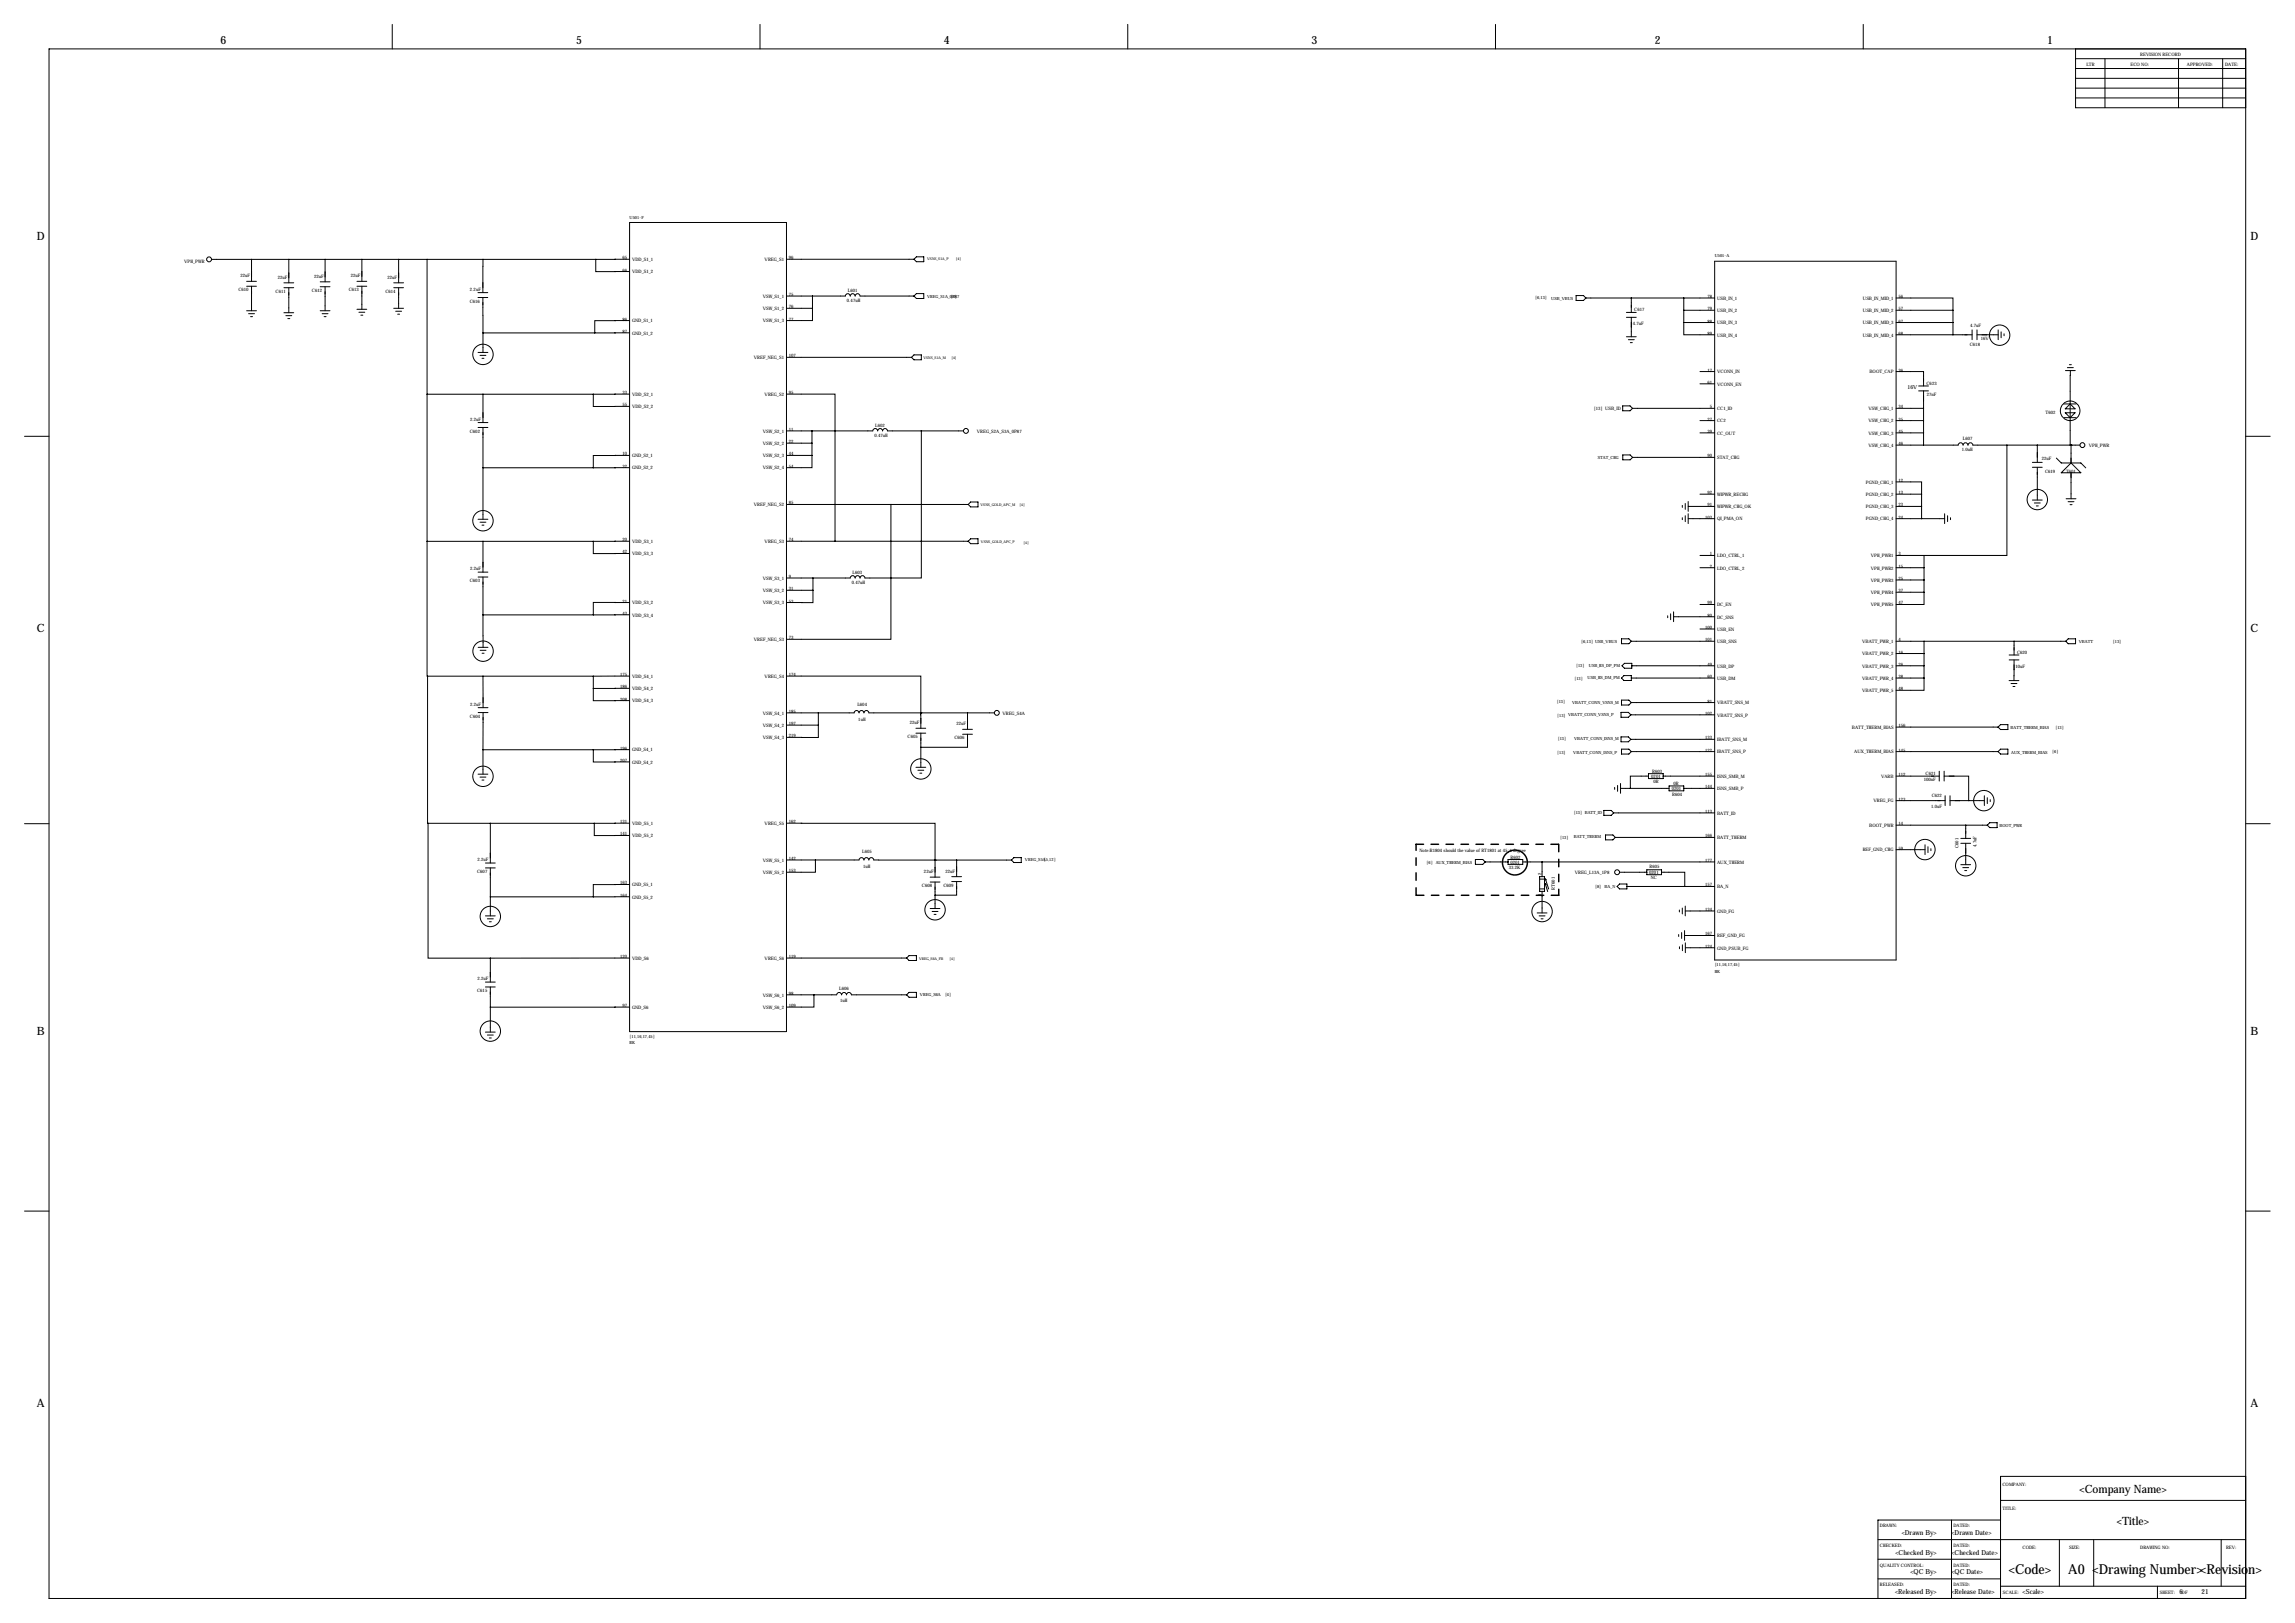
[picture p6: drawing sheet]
<svg xmlns="http://www.w3.org/2000/svg" width="1189mm" height="841mm" viewBox="0 0 1189 841" stroke-linecap="round" stroke-linejoin="round" font-family="sans-serif">
<defs><g id="words">
<g font-size="7.1">
<text x="1041" y="816">&lt;Code&gt;</text>
<text x="1071" y="816">A0 &lt;Drawing Number&gt;&lt;Revision&gt;</text>
</g>
<g font-size="5.9">
<text x="114" y="23">6</text>
<text x="298" y="23">5</text>
<text x="489" y="23">4</text>
<text x="679" y="23">3</text>
<text x="857" y="23">2</text>
<text x="1060" y="23">1</text>
<text x="19" y="124">D</text>
<text x="1166" y="124">D</text>
<text x="19" y="328">C</text>
<text x="1166" y="328">C</text>
<text x="19" y="536">B</text>
<text x="1166" y="536">B</text>
<text x="19" y="729">A</text>
<text x="1166" y="729">A</text>
<text x="1077" y="773">&lt;Company Name&gt;</text>
<text x="1097" y="790">&lt;Title&gt;</text>
</g>
<g font-size="3.6">
<text x="985" y="795">&lt;Drawn By&gt;</text>
<text x="1011" y="795">&lt;Drawn Date&gt;</text>
<text x="982" y="805">&lt;Checked By&gt;</text>
<text x="1011" y="805">&lt;Checked Date&gt;</text>
<text x="990" y="815">&lt;QC By&gt;</text>
<text x="1011" y="815">&lt;QC Date&gt;</text>
<text x="982" y="826">&lt;Released By&gt;</text>
<text x="1011" y="826">&lt;Release Date&gt;</text>
<text x="1048" y="826">&lt;Scale&gt;</text>
<text x="1129" y="826">6</text>
<text x="1140" y="826">21</text>
</g>
<text font-size="2.8" x="988" y="202">16V</text>
<g font-size="2.4">
<text x="1109" y="29">REVISION RECORD</text>
<text x="1081" y="34">LTR</text>
<text x="1104" y="34">ECO NO:</text>
<text x="1133" y="34">APPROVED:</text>
<text x="1153" y="34">DATE:</text>
<text x="95" y="136">VPH_PWR</text>
<text x="322" y="134">65</text>
<text x="327" y="135">VDD_S1_1</text>
<text x="396" y="135">VREG_S1</text>
<text x="409" y="134">96</text>
<text x="125" y="144">22uF</text>
<text x="163" y="144">22uF</text>
<text x="182" y="144">22uF</text>
<text x="322" y="141">66</text>
<text x="327" y="142">VDD_S1_2</text>
<text x="144" y="144">22uF</text>
<text x="201" y="144">22uF</text>
<text x="123" y="151">C610</text>
<text x="143" y="152">C611</text>
<text x="162" y="151">C612</text>
<text x="181" y="151">C613</text>
<text x="200" y="152">C614</text>
<text x="243" y="151">2.2uF</text>
<text x="395" y="154">VSW_S1_1</text>
<text x="409" y="153">75</text>
<text x="439" y="151">L601</text>
<text x="885" y="154">78</text>
<text x="890" y="155">USB_IN_1</text>
<text x="965" y="155">USB_IN_MID_1</text>
<text x="983" y="154">56</text>
<text x="243" y="157">C616</text>
<text x="395" y="161">VSW_S1_2</text>
<text x="409" y="160">76</text>
<text x="439" y="156">0.47uH</text>
<text x="847" y="161">C617</text>
<text x="885" y="161">79</text>
<text x="890" y="162">USB_IN_2</text>
<text x="965" y="162">USB_IN_MID_2</text>
<text x="983" y="161">57</text>
<text x="322" y="166">86</text>
<text x="327" y="167">GND_S1_1</text>
<text x="395" y="167">VSW_S1_3</text>
<text x="409" y="166">77</text>
<text x="885" y="167">88</text>
<text x="890" y="168">USB_IN_3</text>
<text x="965" y="168">USB_IN_MID_3</text>
<text x="983" y="167">67</text>
<text x="322" y="172">87</text>
<text x="327" y="173">GND_S1_2</text>
<text x="846" y="168">4.7uF</text>
<text x="885" y="173">89</text>
<text x="983" y="173">68</text>
<text x="1021" y="170">4.7uF</text>
<text x="890" y="174">USB_IN_4</text>
<text x="965" y="174">USB_IN_MID_4</text>
<text x="1020" y="179">C618</text>
<text x="1026" y="176">16V</text>
<text x="409" y="185">107</text>
<text x="391" y="186">VREF_NEG_S1</text>
<text x="885" y="192">17</text>
<text x="890" y="193">VCONN_IN</text>
<text x="968" y="193">BOOT_CAP</text>
<text x="983" y="192">36</text>
<text x="885" y="199">61</text>
<text x="890" y="200">VCONN_EN</text>
<text x="998" y="199">C623</text>
<text x="322" y="204">33</text>
<text x="327" y="205">VDD_S2_1</text>
<text x="396" y="205">VREG_S2</text>
<text x="409" y="204">95</text>
<text x="998" y="205">27nF</text>
<text x="322" y="210">55</text>
<text x="327" y="211">VDD_S2_2</text>
<text x="826" y="213">[13] USB_ID</text>
<text x="886" y="212">5</text>
<text x="890" y="212">CC1_ID</text>
<text x="968" y="212">VSW_CHG_1</text>
<text x="983" y="212">34</text>
<text x="1060" y="215">T602</text>
<text x="244" y="218">2.2uF</text>
<text x="453" y="221">L602</text>
<text x="885" y="218">27</text>
<text x="890" y="219">CC2</text>
<text x="968" y="219">VSW_CHG_2</text>
<text x="983" y="218">35</text>
<text x="243" y="224">C602</text>
<text x="395" y="224">VSW_S2_1</text>
<text x="409" y="223">11</text>
<text x="453" y="226">0.47uH</text>
<text x="506" y="224">VREG_S2A_S3A_0P87</text>
<text x="885" y="224">39</text>
<text x="890" y="225">CC_OUT</text>
<text x="968" y="225">VSW_CHG_3</text>
<text x="983" y="224">45</text>
<text x="395" y="230">VSW_S2_2</text>
<text x="409" y="230">22</text>
<text x="968" y="231">VSW_CHG_4</text>
<text x="983" y="231">46</text>
<text x="1016" y="234">1.0uH</text>
<text x="1017" y="228">L607</text>
<text x="1082" y="232">VPH_PWR</text>
<text x="322" y="236">10</text>
<text x="327" y="237">GND_S2_1</text>
<text x="395" y="237">VSW_S2_3</text>
<text x="409" y="236">44</text>
<text x="885" y="237">90</text>
<text x="890" y="238">STAT_CHG</text>
<text x="1058" y="238">22uF</text>
<text x="322" y="242">32</text>
<text x="327" y="243">GND_S2_2</text>
<text x="395" y="243">VSW_S2_4</text>
<text x="409" y="242">54</text>
<text x="1059" y="245">C619</text>
<text x="1070" y="245">T601</text>
<text x="967" y="251">PGND_CHG_1</text>
<text x="983" y="250">12</text>
<text x="885" y="256">92</text>
<text x="890" y="257">WIPWR_RECHG</text>
<text x="967" y="257">PGND_CHG_2</text>
<text x="983" y="256">13</text>
<text x="391" y="262">VREF_NEG_S2</text>
<text x="409" y="261">85</text>
<text x="885" y="262">91</text>
<text x="890" y="263">WIPWR_CHG_OK</text>
<text x="967" y="263">PGND_CHG_3</text>
<text x="983" y="262">23</text>
<text x="883" y="269">103</text>
<text x="890" y="270">QI_PMA_ON</text>
<text x="967" y="270">PGND_CHG_4</text>
<text x="983" y="269">24</text>
<text x="322" y="280">20</text>
<text x="327" y="281">VDD_S3_1</text>
<text x="396" y="281">VREG_S3</text>
<text x="409" y="280">74</text>
<text x="322" y="287">42</text>
<text x="327" y="288">VDD_S3_3</text>
<text x="886" y="288">1</text>
<text x="983" y="288">3</text>
<text x="890" y="289">LDO_CTRL_1</text>
<text x="969" y="289">VPH_PWR1</text>
<text x="244" y="295">2.2uF</text>
<text x="409" y="299">9</text>
<text x="442" y="297">L603</text>
<text x="886" y="294">2</text>
<text x="890" y="295">LDO_CTRL_2</text>
<text x="969" y="295">VPH_PWR2</text>
<text x="983" y="294">15</text>
<text x="243" y="302">C603</text>
<text x="395" y="300">VSW_S3_1</text>
<text x="409" y="306">31</text>
<text x="441" y="303">0.47uH</text>
<text x="969" y="301">VPH_PWR3</text>
<text x="983" y="300">25</text>
<text x="395" y="307">VSW_S3_2</text>
<text x="969" y="308">VPH_PWR4</text>
<text x="983" y="307">37</text>
<text x="322" y="312">21</text>
<text x="327" y="313">VDD_S3_2</text>
<text x="395" y="313">VSW_S3_3</text>
<text x="409" y="312">53</text>
<text x="885" y="313">99</text>
<text x="890" y="314">DC_EN</text>
<text x="969" y="314">VPH_PWR5</text>
<text x="983" y="313">47</text>
<text x="322" y="318">43</text>
<text x="327" y="319">VDD_S3_4</text>
<text x="885" y="319">80</text>
<text x="890" y="320">DC_SNS</text>
<text x="883" y="326">100</text>
<text x="890" y="327">USB_EN</text>
<text x="391" y="332">VREF_NEG_S3</text>
<text x="409" y="331">73</text>
<text x="883" y="332">101</text>
<text x="890" y="333">USB_SNS</text>
<text x="965" y="333">VBATT_PWR_1</text>
<text x="983" y="332">4</text>
<text x="965" y="339">VBATT_PWR_2</text>
<text x="983" y="339">16</text>
<text x="1045" y="339">C620</text>
<text x="885" y="345">49</text>
<text x="890" y="346">USB_DP</text>
<text x="965" y="346">VBATT_PWR_3</text>
<text x="983" y="345">26</text>
<text x="1044" y="346">10uF</text>
<text x="321" y="350">175</text>
<text x="327" y="351">VDD_S4_1</text>
<text x="396" y="351">VREG_S4</text>
<text x="409" y="350">174</text>
<text x="885" y="351">60</text>
<text x="890" y="352">USB_DM</text>
<text x="965" y="352">VBATT_PWR_4</text>
<text x="983" y="351">38</text>
<text x="321" y="357">186</text>
<text x="327" y="357">VDD_S4_2</text>
<text x="965" y="358">VBATT_PWR_5</text>
<text x="983" y="358">48</text>
<text x="244" y="366">2.2uF</text>
<text x="321" y="363">208</text>
<text x="327" y="364">VDD_S4_3</text>
<text x="444" y="365">L604</text>
<text x="885" y="364">81</text>
<text x="890" y="365">VBATT_SNS_M</text>
<text x="243" y="372">C604</text>
<text x="395" y="370">VSW_S4_1</text>
<text x="409" y="369">185</text>
<text x="519" y="370">VREG_S4A</text>
<text x="883" y="370">102</text>
<text x="890" y="371">VBATT_SNS_P</text>
<text x="395" y="377">VSW_S4_2</text>
<text x="409" y="376">197</text>
<text x="445" y="374">1uH</text>
<text x="471" y="375">22uF</text>
<text x="495" y="376">22uF</text>
<text x="959" y="378">BATT_THERM_BIAS</text>
<text x="983" y="377">156</text>
<text x="395" y="383">VSW_S4_3</text>
<text x="409" y="382">219</text>
<text x="470" y="382">C605</text>
<text x="494" y="383">C606</text>
<text x="883" y="383">133</text>
<text x="890" y="384">IBATT_SNS_M</text>
<text x="321" y="388">196</text>
<text x="327" y="389">GND_S4_1</text>
<text x="883" y="389">122</text>
<text x="983" y="389">145</text>
<text x="321" y="395">207</text>
<text x="327" y="396">GND_S4_2</text>
<text x="890" y="390">IBATT_SNS_P</text>
<text x="961" y="390">AUX_THERM_BIAS</text>
<text x="856" y="400">R603</text>
<text x="997" y="401">C621</text>
<text x="855" y="403">0201</text>
<text x="857" y="406">0R</text>
<text x="867" y="407">0R</text>
<text x="883" y="402">155</text>
<text x="890" y="403">ISNS_SMB_M</text>
<text x="974" y="403">VARB</text>
<text x="983" y="402">112</text>
<text x="997" y="405">100nF</text>
<text x="866" y="409">0201</text>
<text x="866" y="412">R604</text>
<text x="883" y="408">144</text>
<text x="890" y="409">ISNS_SMB_P</text>
<text x="1001" y="413">C622</text>
<text x="970" y="416">VREG_FG</text>
<text x="983" y="415">123</text>
<text x="1000" y="418">1.0uF</text>
<text x="883" y="421">113</text>
<text x="890" y="422">BATT_ID</text>
<text x="321" y="426">131</text>
<text x="327" y="427">VDD_S5_1</text>
<text x="396" y="427">VREG_S5</text>
<text x="409" y="426">162</text>
<text x="968" y="428">BOOT_PWR</text>
<text x="983" y="427">14</text>
<text x="321" y="433">141</text>
<text x="327" y="434">VDD_S5_2</text>
<text x="883" y="434">166</text>
<text x="890" y="435">BATT_THERM</text>
<text x="447" y="442">L605</text>
<text x="735" y="441">Note:R1804 should the value of RT1801 at 45¡ã degree</text>
<text x="965" y="441">REF_GND_CHG</text>
<text x="983" y="440">59</text>
<text x="1014" y="439" transform="rotate(-90 1014 439)">C601</text>
<text x="1024" y="439" transform="rotate(-90 1024 439)">4.7uF</text>
<text x="247" y="446">2.2uF</text>
<text x="395" y="446">VSW_S5_1</text>
<text x="409" y="445">142</text>
<text x="447" y="450">1uH</text>
<text x="782" y="450">33.2K</text>
<text x="782" y="447">0201</text>
<text x="783" y="445">R602</text>
<text x="854" y="450">R605</text>
<text x="883" y="446">177</text>
<text x="890" y="447">AUX_THERM</text>
<text x="247" y="452">C607</text>
<text x="395" y="453">VSW_S5_2</text>
<text x="409" y="452">153</text>
<text x="479" y="452">22uF</text>
<text x="490" y="452">22uF</text>
<text x="799" y="453" transform="rotate(-90 799 453)">2</text>
<text x="816" y="453">VREG_L13A_1P8</text>
<text x="854" y="453">0201</text>
<text x="855" y="455">NC</text>
<text x="321" y="458">163</text>
<text x="327" y="459">GND_S5_1</text>
<text x="478" y="460">C608</text>
<text x="489" y="459">C609</text>
<text x="805" y="461" transform="rotate(-90 805 461)">RT601</text>
<text x="883" y="459">157</text>
<text x="890" y="460">BA_N</text>
<text x="321" y="464">164</text>
<text x="327" y="465">GND_S5_2</text>
<text x="799" y="464" transform="rotate(-90 799 464)">1</text>
<text x="883" y="472">134</text>
<text x="890" y="473">GND_FG</text>
<text x="883" y="485">167</text>
<text x="890" y="485">REF_GND_FG</text>
<text x="883" y="491">124</text>
<text x="890" y="492">GND_PSUB_FG</text>
<text x="321" y="496">120</text>
<text x="327" y="497">VDD_S6</text>
<text x="396" y="497">VREG_S6</text>
<text x="409" y="496">119</text>
<text x="247" y="508">2.2uF</text>
<text x="247" y="514">C615</text>
<text x="409" y="515">98</text>
<text x="435" y="513">L606</text>
<text x="322" y="522">97</text>
<text x="395" y="516">VSW_S6_1</text>
<text x="409" y="522">109</text>
<text x="435" y="519">1uH</text>
<text x="327" y="523">GND_S6</text>
<text x="395" y="523">VSW_S6_2</text>
<text x="1037" y="770">COMPANY:</text>
<text x="1037" y="782">TITLE:</text>
<text x="974" y="791">DRAWN:</text>
<text x="1012" y="791">DATED:</text>
<text x="974" y="801">CHECKED:</text>
<text x="1012" y="801">DATED:</text>
<text x="1048" y="803">CODE:</text>
<text x="1072" y="803">SIZE:</text>
<text x="1109" y="803">DRAWING NO:</text>
<text x="1153" y="803">REV:</text>
<text x="974" y="811">QUALITY CONTROL:</text>
<text x="1012" y="811">DATED:</text>
<text x="974" y="822">RELEASED:</text>
<text x="1012" y="822">DATED:</text>
<text x="1038" y="825">SCALE:</text>
<text x="1119" y="825">SHEET:</text>
<text x="1130" y="825">OF</text>
</g>
<g font-size="2.2">
<text x="326" y="113">U501-F</text>
<text x="888" y="133">U501-A</text>
<text x="480" y="154">VREG_S1A_0P87</text>
<text x="493" y="154">[4]</text>
<text x="795" y="155">[6,13]</text>
<text x="804" y="155">USB_VBUS</text>
<text x="828" y="238">STAT_CHG</text>
<text x="819" y="333">[6,13] USB_VBUS</text>
<text x="1077" y="333">VBATT</text>
<text x="1095" y="333">[13]</text>
<text x="816" y="346">[13]</text>
<text x="823" y="346">USB_HS_DP_PM</text>
<text x="816" y="352">[13]</text>
<text x="822" y="352">USB_HS_DM_PM</text>
<text x="806" y="364">[13]</text>
<text x="814" y="364">VBATT_CONN_VSNS_M</text>
<text x="807" y="371">[13] VBATT_CONN_VSNS_P</text>
<text x="1042" y="377">BATT_THERM_BIAS</text>
<text x="1065" y="378">[13]</text>
<text x="807" y="383">[13]</text>
<text x="815" y="384">VBATT_CONN_ISNS_M</text>
<text x="807" y="391">[13]</text>
<text x="815" y="390">VBATT_CONN_ISNS_P</text>
<text x="1042" y="390">AUX_THERM_BIAS</text>
<text x="1063" y="390">[6]</text>
<text x="815" y="422">[13] BATT_ID</text>
<text x="1036" y="428">BOOT_PWR</text>
<text x="808" y="434">[13]</text>
<text x="815" y="434">BATT_THERM</text>
<text x="531" y="446">VREG_S5A</text>
<text x="541" y="446">[5,12]</text>
<text x="739" y="448">[6] AUX_THERM_BIAS</text>
<text x="826" y="460">[8]</text>
<text x="831" y="460">BA_N</text>
<text x="888" y="504">HK</text>
<text x="888" y="501">[11,16,17,45]</text>
<text x="477" y="516">VREG_S6A</text>
<text x="490" y="516">[4]</text>
<text x="326" y="538">[11,16,17,45]</text>
<text x="326" y="541">HK</text>
</g>
<g font-size="1.9">
<text x="480" y="135">VSNS_S1A_P</text>
<text x="495" y="135">[4]</text>
<text x="478" y="186">VSNS_S1A_M</text>
<text x="493" y="186">[4]</text>
<text x="508" y="262">VSNS_GOLD_APC_M</text>
<text x="528" y="262">[4]</text>
<text x="508" y="281">VSNS_GOLD_APC_P</text>
<text x="530" y="282">[4]</text>
<text x="476" y="497">VREG_S6A_FB</text>
<text x="492" y="497">[4]</text>
</g>
</g></defs>
<g fill="none" stroke="#000" stroke-width=".52">
<path d="M203 13v12M394 13v12M584 13v12M775 13v12M965 13v12M25 25h1138v803h-1138zM1075 25v31h88M1075 30h88M1075 35h88M1090 30v26M1129 30v26M1151 30v26"/>
<path d="M1075 41h88M1075 46h88M1075 51h88M326 115h81v419h-81zM110 134h199M130 134v12M150 134v12M168 134v12M187 134v12M207 134v12M221 134v70M250 134v18"/>
<path d="M309 134v7h17M326 134h-17M407 134h66M475 133h4v3h-4l-2-2zM888 135h94v362h-94zM128 148h5M128 146h5M130 148v13M147 149h5M147 146h5M150 149v13M166 149h5"/>
<path d="M166 146h5M168 149v12M185 148h5M185 146h5M187 148v12M204 149h5M204 146h5M204 160h5M207 149v11M248 154h5M248 152h5M250 154v18"/>
<path d="M407 153h31a1.3 1.3 0 0 1 1-1 1.3 1.3 0 0 1 1 1 1.3 1.3 0 0 1 2-1 1.3 1.3 0 0 1 1 1 1.3 1.3 0 0 1 1-1 1.3 1.3 0 0 1 2 1h27M407 160h14M421 160v6h-14M421 153v7M475 152h4v3h-4l-2-2zM816 153h4l2 1-2 2h-4zM822 154h66M845 154v8M872 154v13M982 154h30v7M128 161h5M129 162h3"/>
<path d="M130 164h1M147 162h5M148 164h3M149 165h1M166 161h5M167 162h3M168 164h1M185 160h5M186 162h3M187 163h1M205 161h3M206 163h1"/>
<path d="M250 172v11M250 172h58M326 166h-18v6M326 172h-18M843 162h5M843 164h5M843 174h5M844 176h3M845 177h1M845 164v10M872 167v6h16M872 161h16"/>
<path d="M872 167h16M982 173h40M982 161h30M982 167h30M1012 161v12M1022 171v5M1024 173h11M1024 171v5M1035 171v5M1037 172v3M1038 173v1M248 183h5"/>
<path d="M249 184h3M250 186h1M407 185h65M473 184h4v2h-4l-1-1zM881 192h7M881 199h7M982 192h14v8M994 200h5M1070 192h5M1071 190h3M1072 189h1M1072 192v39h1"/>
<path d="M221 204h86M221 204v76M248 219h5M250 204v15M307 204v7l19-1M326 204h-19M407 204h26v76M841 210h3l2 2-2 1h-3zM846 212h42M881 218h7M982 212h14M982 218h14"/>
<path d="M994 202h5M996 202v29M1069 209h6M1069 216h6M1070 212l2-3 3 3zM1070 214h5l-3 2zM1072 218h.1M13 226h12M248 221h5M250 221v48M326 236h-19v6M407 223h45a1.3 1.3 0 0 1 1-1 1.3 1.3 0 0 1 2 1 1.3 1.3 0 0 1 1-1 1.3 1.3 0 0 1 1 1 1.3 1.3 0 0 1 1-1 1.3 1.3 0 0 1 2 1h39"/>
<path d="M407 236h14M407 230h14M421 236v6h-14M421 223v7M421 230v6M477 223v76h-29a1.3 1.3 0 0 0-1-1 1.3 1.3 0 0 0-1 1 1.3 1.3 0 0 0-2-1 1.3 1.3 0 0 0-1 1 1.3 1.3 0 0 0-1-1 1.3 1.3 0 0 0-2 1h-33M841 236h3l2 1-2 1h-3zM846 237h42M881 224h7M982 231h32a1.4 1.4 0 0 1 2-2 1.3 1.3 0 0 1 1 2 1.3 1.3 0 0 1 1-2 1.3 1.3 0 0 1 1 2 1.4 1.4 0 0 1 2-2 1.3 1.3 0 0 1 1 2h55M982 224h14M1040 231v57h-43"/>
<path d="M1053 240h5M1055 231v9M1065 237l3 3h10l2 2M1073 231v9M1073 231h.1M1073 240l5 5h-10zM1163 226h13M250 242h57M326 242h-19M875 260v5M881 256h7M982 250h13v6"/>
<path d="M982 256h13M995 256v13M1053 242h5M1053 259h5M1055 242v17M1070 258h5M1071 260h3M1073 245v13M248 269h5M249 270h3M250 272h1M407 261h95"/>
<path d="M462 261v70h-55M503 260h4v3h-4l-1-2zM503 279h4v3h-4l-1-2zM871 262v1M871 268v1M873 261v3M873 267v3M875 262h13M875 269h13M875 266v5M982 262h13M982 269h25"/>
<path d="M1007 266v5M1009 267v3M1010 268v1M1054 261h3M1055 262h1M1072 261h1M221 280v70M221 280h86M248 299h5M248 296h5M250 280v16M250 299v19"/>
<path d="M307 280v7h19M326 280h-19M407 280h95M421 299v7M881 288h7M881 294h7M982 288h15M982 294h15M997 288v19M250 318v17M250 318h57M326 312h-19v6"/>
<path d="M326 318h-19M407 306h14M421 306v6h-14M864 319v1M865 318v3M867 319h21M867 317v5M881 313h7M982 300h15M982 307h15M997 307v6h-15M248 335h5"/>
<path d="M249 337h3M250 338h1M840 331h4l1 1-1 1h-4zM845 332h43M881 326h7M982 332h88M982 339h15M997 332v7M997 339v12M1041 339h5M1043 332v7M1071 331h4v2h-4l-1-1z"/>
<path d="M221 350l1 76M221 350h86M250 350v17M307 357v6h19M307 350v7M326 357h-19M326 350h-19M407 350h70v19M840 345l2-1h3v2h-3zM841 350h4v2h-4l-1-1zM845 351h43M845 345h43"/>
<path d="M982 345h15M982 351h15M997 351v7h-15M1041 353h5M1041 342h5M1042 354h3M1043 356h1M1043 342v11M248 369h5M248 367h5M250 369v19M407 369h35a1.3 1.3 0 0 1 2-1 1.3 1.3 0 0 1 1 1 1.3 1.3 0 0 1 1-1 1.3 1.3 0 0 1 2 1 1.3 1.3 0 0 1 1-1 1.3 1.3 0 0 1 1 1h65"/>
<path d="M407 376h17M424 376v6h-17M424 369v7M474 380h6M474 377h6M477 369h.1M477 369v8M477 380v17M499 378h5M501 369v9M840 369h4l1 1-1 2h-4zM840 363h4l1 1-1 1h-4z"/>
<path d="M845 370h43M845 364h43M982 377h53M1036 375h4v3h-4l-1-1zM250 388v13M250 388h57M307 388v7h19M326 388h-19M474 397h6M475 399h4M499 380h5M501 380v7h-24"/>
<path d="M840 382h4l1 1-1 1h-4zM840 388h4l1 1-1 2h-4zM845 383h43M845 389h43M982 389h53M1005 399v6M1007 399v6M1036 388h4v3h-4l-1-2zM248 401h5M249 403h3M250 404h1M477 400h1"/>
<path d="M831 420h4l1 1-1 1h-4zM836 408v1M838 407v3M839 408h26M839 406v5M854 402h-9v6M854 401h8v2h-8zM862 402h26M865 407h7v3h-7zM872 408h16M982 402h20M982 415h26"/>
<path d="M1001 402h4M1007 402h13v13M1008 412v5M1010 415h18M1010 412v5M1028 412v5M1029 413v3M1031 414v1M13 427h12M222 426v70h32M222 426h86M254 426v21"/>
<path d="M308 426v7h18M326 426h-18M407 426h77v19M832 432h4l1 2-1 1h-4zM836 421h52M837 434h51M982 427h47M997 438v5M999 439v3M1000 440v1M1016 434h5M1016 437h5"/>
<path d="M1018 427v7M1018 437v11M1031 426h4v3h-4l-2-2zM1163 427h13M251 450h6M251 447h6M254 450v24M326 458h-19v7M407 445h38a1.3 1.3 0 0 1 1-1 1.3 1.3 0 0 1 2 1 1.3 1.3 0 0 1 1-1 1.3 1.3 0 0 1 1 1 1.3 1.3 0 0 1 1-1 1.3 1.3 0 0 1 2 1h31M422 445v7h-15M482 457h5M482 454h5"/>
<path d="M484 445h.1M484 457v7M484 445v9M484 445h40M493 457h5M493 454h5M496 457v7h-12M496 445v9M524 445l1-1h4v3h-4zM764 445h4l1 1-1 2h-4zM769 446h12M781 445h8v3h-8z"/>
<path d="M789 446h99M798 454h2v8h-2zM798 455h2M799 446v8M800 458h.1M801 455l1 5M801 458l1 4M801 456v-1l-1 1M839 452h14M839 458h4v2h-4l-1-1zM843 459h45M853 451h8v2h-8z"/>
<path d="M861 452h12v7M982 440h15M1016 448h5M1017 449h3M1018 451h1M251 474h6M252 476h4M253 477h2M254 465h53M326 464l-19 1M482 471h5M483 472h3"/>
<path d="M484 474h1M484 464v7M796 473h5M797 474h3M798 460h2M798 476h1M799 462v11M870 471v1M871 470v3M873 472h15M873 469v5M254 496v13"/>
<path d="M326 496h-72M407 496h63M470 496l1-1h4v3h-4zM870 484v1M870 490v1M871 483v3M872 489v3M873 485h15M873 482v5M873 491h15M873 488v5M251 511h6"/>
<path d="M251 509h6M254 511v24M407 515h26a1.3 1.3 0 0 1 2-1 1.3 1.3 0 0 1 1 1 1.3 1.3 0 0 1 1-1 1.3 1.3 0 0 1 2 1 1.3 1.3 0 0 1 1-1 1.3 1.3 0 0 1 1 1h29M422 515v7h-15M470 515l1-1h4v3h-4zM251 535h6M252 536h4M253 538h2M326 522h-72M13 627h12M1163 627h13M1036 777h127"/>
<path d="M1163 765h-127v63M973 797h190M1011 787v41M1036 787h-63v41M1067 797v25M1085 797v25M1151 797v25M973 808h63M973 818h63M1036 822h127M1118 822v6"/>
<circle cx="108" cy="134" r="1.3"/>
<circle cx="1036" cy="174" r="5"/>
<circle cx="250" cy="184" r="5"/>
<circle cx="1072" cy="213" r="5"/>
<circle cx="500" cy="223" r="1.3"/>
<circle cx="1079" cy="231" r="1.3"/>
<circle cx="1055" cy="259" r="5"/>
<circle cx="250" cy="270" r="5"/>
<circle cx="250" cy="337" r="5"/>
<circle cx="516" cy="369" r="1.3"/>
<circle cx="477" cy="398" r="5"/>
<circle cx="250" cy="402" r="5"/>
<circle cx="1028" cy="415" r="5"/>
<circle cx="838" cy="452" r="1.3"/>
<circle cx="997" cy="440" r="5"/>
<circle cx="1018" cy="448" r="5"/>
<circle cx="254" cy="475" r="5"/>
<circle cx="484" cy="471" r="5"/>
<circle cx="799" cy="472" r="5"/>
<circle cx="254" cy="534" r="5"/>
</g>
<path d="M734 437h73M807 437v27M734 464v-27M807 464h-73" fill="none" stroke="#000" stroke-width=".76" stroke-dasharray="3.9 3.9"/>
<circle cx="785" cy="447" r="6" fill="none" stroke="#000" stroke-width=".76"/>
<path d="M221 350a.5 .5 0 0 0 1 0 .5 .5 0 0 0-1 0zM206 134a.5 .5 0 0 0 1 0 .5 .5 0 0 0-1 0zM461 261a.5 .5 0 0 0 1 0 .5 .5 0 0 0-1 0z" fill="#000" stroke="#000" stroke-width=".52"/>
<use href="#words"/>
</svg>
